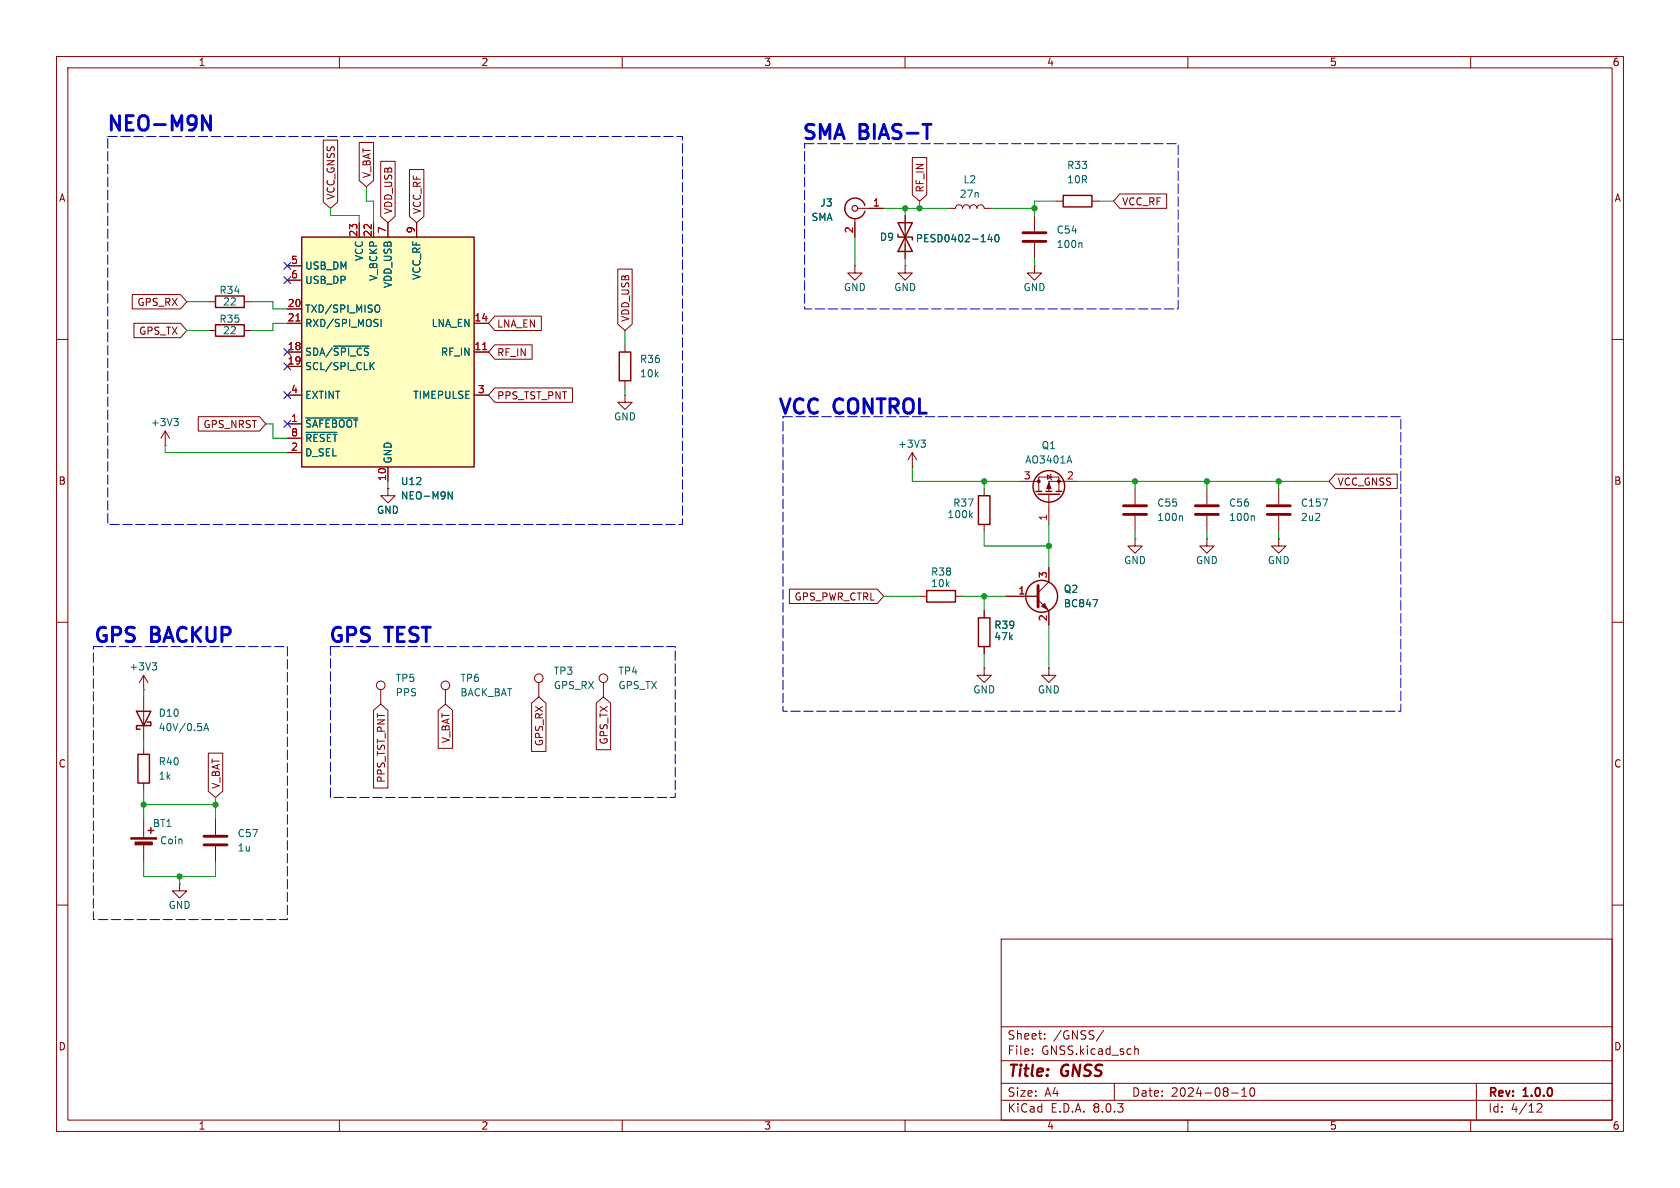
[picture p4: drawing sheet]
<svg xmlns="http://www.w3.org/2000/svg" width="297mm" height="210mm" viewBox="0 0 297 210" stroke-linecap="round" stroke-linejoin="round" font-family="sans-serif">
<defs><g id="words">
<g font-size="3.5" fill="#0000c2">
<text x="18.6" y="23.9">NEO-M9N</text>
<text x="141.5" y="25.4">SMA</text>
<text x="151.9" y="25.4">BIAS-T</text>
<text x="137.2" y="73.9">VCC</text>
<text x="147.5" y="73.9">CONTROL</text>
<text x="16.2" y="114.3">GPS</text>
<text x="26.7" y="114.3">BACKUP</text>
<text x="57.8" y="114.3">GPS</text>
<text x="68.2" y="114.3">TEST</text>
</g>
<g font-size="2.8" fill="#840000">
<text x="178" y="190.9">Title:</text>
<text x="187.7" y="190.9">GNSS</text>
</g>
<g font-size="2.1" fill="#840000">
<text x="178" y="184">Sheet:</text>
<text x="186.2" y="184">/GNSS/</text>
<text x="178" y="186.7">File:</text>
<text x="184.1" y="186.7">GNSS.kicad_sch</text>
<text x="178" y="196.9">KiCad</text>
<text x="178" y="194.1">Size:</text>
<text x="184.7" y="194.1">A4</text>
<text x="185.7" y="196.9">E.D.A.</text>
<text x="193.3" y="196.9">8.0.3</text>
<text x="200" y="194.1">Date:</text>
<text x="207" y="194.1">2024-08-10</text>
<text x="263" y="194.3">Rev:</text>
<text x="263" y="196.9">Id:</text>
<text x="267.1" y="196.9">4/12</text>
<text x="269.4" y="194.3">1.0.0</text>
</g>
<g font-size="1.8" fill="#840000">
<text x="35" y="11.9">1</text>
<text x="85" y="11.9">2</text>
<text x="135" y="11.9">3</text>
<text x="185" y="11.9">4</text>
<text x="235" y="11.9">5</text>
<text x="285" y="11.9">6</text>
<text x="10.3" y="35.9">A</text>
<text x="59.4" y="35.4" transform="rotate(-90 59.4 35.4)">VCC_GNSS</text>
<text x="65.7" y="31.6" transform="rotate(-90 65.7 31.6)">V_BAT</text>
<text x="163.5" y="34.1" transform="rotate(-90 163.5 34.1)">RF_IN</text>
<text x="285.3" y="35.9">A</text>
<text x="69.5" y="37.9" transform="rotate(-90 69.5 37.9)">VDD_USB</text>
<text x="74.6" y="37.9" transform="rotate(-90 74.6 37.9)">VCC_RF</text>
<text x="198.3" y="36.5">VCC_RF</text>
<text x="24.2" y="54.3">GPS_RX</text>
<text x="24.5" y="59.4">GPS_TX</text>
<text x="87.8" y="58.1">LNA_EN</text>
<text x="111.4" y="57" transform="rotate(-90 111.4 57)">VDD_USB</text>
<text x="87.8" y="63.2">RF_IN</text>
<text x="87.8" y="70.8">PPS_TST_PNT</text>
<text x="35.9" y="75.9">GPS_NRST</text>
<text x="10.3" y="85.9">B</text>
<text x="236.4" y="86">VCC_GNSS</text>
<text x="285.3" y="85.9">B</text>
<text x="140.4" y="106.4">GPS_PWR_CTRL</text>
<text x="79.7" y="131.5" transform="rotate(-90 79.7 131.5)">V_BAT</text>
<text x="107.6" y="131.7" transform="rotate(-90 107.6 131.7)">GPS_TX</text>
<text x="10.3" y="135.9">C</text>
<text x="96.2" y="132" transform="rotate(-90 96.2 132)">GPS_RX</text>
<text x="285.3" y="135.9">C</text>
<text x="39.1" y="139.5" transform="rotate(-90 39.1 139.5)">V_BAT</text>
<text x="68.3" y="138.5" transform="rotate(-90 68.3 138.5)">PPS_TST_PNT</text>
<text x="10.3" y="185.9">D</text>
<text x="285.3" y="185.9">D</text>
<text x="35" y="199.9">1</text>
<text x="85" y="199.9">2</text>
<text x="135" y="199.9">3</text>
<text x="185" y="199.9">4</text>
<text x="235" y="199.9">5</text>
<text x="285" y="199.9">6</text>
</g>
<g font-size="1.8" fill="#006464">
<text x="169.6" y="35.2">27n</text>
<text x="170.2" y="32.6">L2</text>
<text x="188.6" y="30.1">R33</text>
<text x="188.6" y="32.6">10R</text>
<text x="143.4" y="39.3">SMA</text>
<text x="144.9" y="36.7">J3</text>
<text x="186.7" y="41.5">C54</text>
<text x="53.8" y="47.9">USB_DM</text>
<text x="64.4" y="46.2" transform="rotate(-90 64.4 46.2)">VCC</text>
<text x="155.5" y="42.8">D9</text>
<text x="161.8" y="43">PESD0402-140</text>
<text x="186.7" y="44">100n</text>
<text x="38.7" y="52.2">R34</text>
<text x="53.8" y="50.4">USB_DP</text>
<text x="66.9" y="49.8" transform="rotate(-90 66.9 49.8)">V_BCKP</text>
<text x="69.4" y="51" transform="rotate(-90 69.4 51)">VDD_USB</text>
<text x="74.5" y="49.6" transform="rotate(-90 74.5 49.6)">VCC_RF</text>
<text x="149.1" y="51.7">GND</text>
<text x="158" y="51.7">GND</text>
<text x="180.8" y="51.7">GND</text>
<text x="38.7" y="57.3">R35</text>
<text x="39.3" y="59.3">22</text>
<text x="39.3" y="54.2">22</text>
<text x="53.8" y="55.5">TXD/SPI_MISO</text>
<text x="53.8" y="58">RXD/SPI_MOSI</text>
<text x="76.2" y="58">LNA_EN</text>
<text x="53.8" y="63.1">SDA/~{SPI_CS}</text>
<text x="53.8" y="65.6">SCL/SPI_CLK</text>
<text x="77.8" y="63.1">RF_IN</text>
<text x="113" y="64.4">R36</text>
<text x="53.8" y="70.7">EXTINT</text>
<text x="72.9" y="70.7">TIMEPULSE</text>
<text x="113" y="66.9">10k</text>
<text x="26.6" y="75.5">+3V3</text>
<text x="53.8" y="75.8">~{SAFEBOOT}</text>
<text x="108.5" y="74.5">GND</text>
<text x="53.8" y="80.9">D_SEL</text>
<text x="53.8" y="78.3">~{RESET}</text>
<text x="69.4" y="82" transform="rotate(-90 69.4 82)">GND</text>
<text x="158.6" y="79.3">+3V3</text>
<text x="181.1" y="82.1">AO3401A</text>
<text x="184" y="79.6">Q1</text>
<text x="70.8" y="86">U12</text>
<text x="70.8" y="88.5">NEO-M9N</text>
<text x="168.4" y="89.8">R37</text>
<text x="204.5" y="89.8">C55</text>
<text x="217.2" y="89.8">C56</text>
<text x="229.9" y="89.8">C157</text>
<text x="66.5" y="91">GND</text>
<text x="167.4" y="91.8">100k</text>
<text x="204.5" y="92.3">100n</text>
<text x="217.2" y="92.3">100n</text>
<text x="229.9" y="92.3">2u2</text>
<text x="164.5" y="102">R38</text>
<text x="198.6" y="99.9">GND</text>
<text x="211.3" y="99.9">GND</text>
<text x="224" y="99.9">GND</text>
<text x="164.5" y="104">10k</text>
<text x="188" y="107.5">BC847</text>
<text x="188" y="105">Q2</text>
<text x="175.7" y="113.4">47k</text>
<text x="175.7" y="111.4">R39</text>
<text x="22.8" y="118.7">+3V3</text>
<text x="97.8" y="119.5">TP3</text>
<text x="109.2" y="119.5">TP4</text>
<text x="69.9" y="120.8">TP5</text>
<text x="69.9" y="123.3">PPS</text>
<text x="81.3" y="120.8">TP6</text>
<text x="81.3" y="123.3">BACK_BAT</text>
<text x="97.8" y="122">GPS_RX</text>
<text x="109.2" y="122">GPS_TX</text>
<text x="172" y="122.8">GND</text>
<text x="183.4" y="122.8">GND</text>
<text x="27.9" y="129.5">40V/0.5A</text>
<text x="27.9" y="126.9">D10</text>
<text x="27.9" y="135.5">R40</text>
<text x="27.9" y="138">1k</text>
<text x="26.9" y="146.4">BT1</text>
<text x="28.2" y="149.5">Coin</text>
<text x="41.9" y="148.2">C57</text>
<text x="41.9" y="150.7">1u</text>
<text x="29.7" y="160.9">GND</text>
</g>
<g font-size="1.8" fill="#a90000">
<text x="63.2" y="42" transform="rotate(-90 63.2 42)">23</text>
<text x="65.8" y="42" transform="rotate(-90 65.8 42)">22</text>
<text x="68.3" y="41.3" transform="rotate(-90 68.3 41.3)">7</text>
<text x="73.4" y="41.3" transform="rotate(-90 73.4 41.3)">9</text>
<text x="150.9" y="41.3" transform="rotate(-90 150.9 41.3)">2</text>
<text x="154.2" y="36.6">1</text>
<text x="51.4" y="46.7">5</text>
<text x="51.4" y="49.3">6</text>
<text x="50.8" y="54.4">20</text>
<text x="50.8" y="56.9">21</text>
<text x="83.8" y="56.9">14</text>
<text x="50.8" y="62">18</text>
<text x="50.8" y="64.5">19</text>
<text x="83.8" y="62">11</text>
<text x="51.4" y="69.6">4</text>
<text x="84.4" y="69.6">3</text>
<text x="51.4" y="74.7">1</text>
<text x="51.4" y="77.2">8</text>
<text x="51.4" y="79.8">2</text>
<text x="68.3" y="85.1" transform="rotate(-90 68.3 85.1)">10</text>
<text x="180.9" y="84.8">3</text>
<text x="188.5" y="84.8">2</text>
<text x="185.2" y="92.1" transform="rotate(-90 185.2 92.1)">1</text>
<text x="180" y="105.2">1</text>
<text x="185.2" y="102.3" transform="rotate(-90 185.2 102.3)">3</text>
<text x="185.2" y="109.9" transform="rotate(-90 185.2 109.9)">2</text>
</g>
</g></defs>
<g fill="none" stroke="#840000" stroke-width=".18">
<path d="M10 10h277v190h-277zM12 12h273v186h-273zM60 10v2M110 10v2M160 10v2M210 10v2M260 10v2M151.1 38.6v3.3M151.6 36.8h4.6M160 38.1v7.6M167.6 36.8h1.3a.64 .64 0 0 1 .6-.6 .64 .64 0 0 1 .7 .6 .64 .64 0 0 1 .6-.6 .64 .64 0 0 1 .6 .6 .64 .64 0 0 1 .7-.6 .64 .64 0 0 1 .6 .6 .64 .64 0 0 1 .7-.6 .64 .64 0 0 1 .6 .6h1.3M182.9 38.1v2.8"/>
<path d="M186.7 35.6h1.3M193 35.6h1.3M10 60h2M151.1 47v1.3h1.3l-1.3 1.2-1.2-1.2h1.2M151.1 47h.1M182.9 47v1.3h1.2l-1.2 1.2-1.3-1.2h1.3M182.9 47h.1M182.9 42.9v2.8M285 60h2M29.2 78.7h.1M29.2 76.2l-.8 1.3M29.2 76.2v2.5"/>
<path d="M29.2 76.2l.8 1.3M110.5 69.9v1.2h1.3l-1.3 1.3-1.3-1.3h1.3M110.5 69.9h.1M110.5 61v1.2M110.5 67.3v1.3M68.6 86.4v1.2h1.2l-1.2 1.3-1.3-1.3h1.3M68.6 86.4h.1M161.3 82.6h.1M161.3 80l-.8 1.3M161.3 80v2.6M161.3 80l.8 1.3M174 86.4v1.2"/>
<path d="M174 92.7v1.3M180.3 85.1h3.3M183.6 86.9v-2.6h3.6v2.6M185.2 83.9l.6 .4-.6 .4zM185.4 87.4v5.3M185.7 83.8l.1 .1v.8l.1 .1M190.5 85.1h-5.1v1.8M10 110h2M25.4 119.4v2.5M25.4 119.4l-.8 1.3M25.4 119.4l.8 1.3M162.6 105.4h1.2"/>
<path d="M168.9 105.4h1.3M285 110h2M25.4 121.9h.1M25.4 132.1v1.3M25.4 138.4v1.3M10 160h2M25.4 144.8v3.3M25.4 149.1v3.3M31.7 156.2v1.3h1.3l-1.3 1.3-1.2-1.3h1.2M31.7 156.2h.1M38.1 144.8v2.8M38.1 149.6v2.8"/>
<path d="M285 160h2M177 166h108v32h-108zM60 198v2M110 198v2M160 198v2M177 194.5h108M177 191.5h108M177 187.5h108M177 181.5h108M182.5 186.3v.1M182.5 185.5v.1M184.7 183.6v.1"/>
<path d="M184.7 182.8v.1M195.1 182.1l-1.3 2M197 191.5v3M200.6 184.9v1.5M200.6 185.5l.2-.1 .4 .1v.9M210 198v2M217.7 193.2h1.2M219.5 193.8h.9M219.5 192.7l.5-.4v1.5M221.2 192.4l.1-.1a.81 .81 0 0 1 .6 .6 .81 .81 0 0 1-.3 .8l-.1 .1a.81 .81 0 0 1-.6-.6 .81 .81 0 0 1 .3-.8zM260 198v2M261 191.5v6.5"/>
<path d="M271.7 195.2l.6-.1 .2 .1 .1 .3-.9 1.1h.9"/>
</g>
<g fill="none" stroke="#840000" stroke-width=".25">
<path d="M152.9 36.3a1.82 1.82 0 0 0-2.8-.9 1.82 1.82 0 0 0 0 2.9 1.82 1.82 0 0 0 2.8-1M158.7 39.4h2.6l-2.6 5.1h2.6zM188 34.5h5v2.1h-5zM158.7 41.4v.5h2.6v.5M109.5 62.2h2v5.1h-2zM173 87.6h2v5.1h-2zM183.1 86.9h1M183.5 87.4h3.8M184.9 86.9h1M186.7 86.9h1M163.8 104.4h5.1v2h-5.1zM24.4 133.4h2v5h-2z"/>
<path d="M26.2 146.8h1M26.7 146.3v1"/>
<circle cx="185.4" cy="86" r="2.79"/>
</g>
<g fill="#840000" stroke="#840000" stroke-width=".18">
<path d="M23.1 148.1h4.6v.2h-4.6z"/>
<path d="M23.9 148.8h3v.6h-3z"/>
<path d="M185.4 85.3l.4 1.1h-.8z"/>
<circle cx="187.2" cy="85.1" r=".25"/>
<circle cx="183.6" cy="85.1" r=".25"/>
</g>
<path d="M180.8 42.7h4.1M180.8 41.1h4.1M36.1 149.4h4M36.1 147.8h4" fill="none" stroke="#840000" stroke-width=".51"/>
<g fill="none" stroke="#006464" stroke-width=".18">
<path d="M175 41.4l-.3 .9h.8M175.3 41.9v.8M176 41.6l.2-.1a.68 .68 0 0 1 .4 .6 .68 .68 0 0 1-.4 .6l-.2-.1-.1-.3zM191.1 42.9l.2 .2v.7M30.7 74h.8l-.4 .5M31.3 74.5l.2 .2v.3l-.2 .3M162.8 77.8h.8l-.4 .5M163.3 78.3l.3 .2v.3l-.3 .3M171.5 91l.4 .5M171.9 90.7l-.5 .4M189 80.6l.5 1.3M26.9 117.2h.8l-.4 .4"/>
<path d="M27.5 117.6l.2 .3v.3l-.2 .2"/>
</g>
<circle cx="151.1" cy="36.8" r=".51" fill="none" stroke="#840000" stroke-width=".2"/>
<path d="M53.3 41.9h30.5v40.7h-30.5z" fill="#ffffc2"/>
<g fill="none" stroke="#840000" stroke-width=".25">
<path d="M38.1 57.4h5.1v2h-5.1zM38.1 52.3h5.1v2.1h-5.1zM53.3 41.9h30.5v40.7h-30.5zM173 109.2h2v5.1h-2zM24.1 125.7h2.6l-1.3 2.6zM26 127.6h.7v.7h-2.6v.6h.7"/>
<circle cx="184.1" cy="105.4" r="2.82"/>
</g>
<g fill="none" stroke="#840000" stroke-width=".18">
<path d="M57.1 24.8h2.6v10.9l-1.3 1.1-1.3-1.1zM63.5 25.2h2.5v6.7l-1.2 1.1-1.3-1.1zM63.5 39.4v2.5M66 39.4v2.5M67.3 28.5h2.6v9.8l-1.3 1.1-1.3-1.1zM68.6 39.4v2.5M72.4 30h2.5v8.3l-1.2 1.1-1.3-1.1zM73.7 39.4v2.5M151.1 39.4v2.5M153.7 36.8h2.5M160 38.1v2.5M161.3 27.9h2.5v6.5l-1.2 1.2-1.3-1.2z"/>
<path d="M198 34.3h8.3v2.5h-8.3l-1.2-1.2zM23.4 52.1h8.5l1.1 1.2-1.1 1.3h-8.5zM23.7 57.1h8.2l1.1 1.3-1.1 1.3h-8.2zM36.8 58.4h1.3M36.8 53.3h1.3M43.2 58.4h1.2M43.2 53.3h1.2M50.8 57.2h2.5M50.8 54.6h2.5M50.8 47h2.5M50.8 49.5h2.5M83.8 57.2h2.6"/>
<path d="M87.5 55.9h8.2v2.5h-8.2l-1.1-1.2zM109.2 47.6h2.6v9.7l-1.3 1.1-1.3-1.1zM160 47v1.3h1.3l-1.3 1.2-1.3-1.2h1.3M160 47h.1M160 43.2v2.5M35 73.7h10.9l1.1 1.2-1.1 1.3h-10.9zM50.8 74.9h2.5M50.8 62.2h2.5M50.8 64.8h2.5M50.8 69.9h2.5M50.8 77.5h2.5M83.8 62.2h2.6"/>
<path d="M83.8 69.9h2.6M87.5 61h6.6v2.5h-6.6l-1.1-1.3zM87.5 68.6h13.7v2.5h-13.7l-1.1-1.2zM50.8 80h2.5M68.6 86.4h.1M68.6 82.6v2.5M200.7 95.3v1.2h1.2l-1.2 1.3-1.3-1.3h1.3M200.7 95.3h.1M200.7 86.4v2.8M200.7 91.2v2.8M213.4 95.3v1.2h1.2l-1.2 1.3-1.3-1.3h1.3M213.4 95.3h.1"/>
<path d="M213.4 86.4v2.8M213.4 91.2v2.8M226.1 95.3v1.2h1.2l-1.2 1.3-1.3-1.3h1.3M226.1 95.3h.1M226.1 86.4v2.8M226.1 91.2v2.8M236.1 83.8h10.9v2.6h-10.9l-1.2-1.3zM139.6 104.1h15.5l1.1 1.3-1.1 1.3h-15.5zM174 118.1v1.3h1.3l-1.3 1.3-1.3-1.3h1.3M174 118.1h.1M174 108v1.2M174 114.3v1.3"/>
<path d="M177.8 105.4h5.7M183.5 106l1.9 2v2.5M185.4 118.1v1.3h1.3l-1.3 1.3-1.3-1.3h1.3M185.4 118.1h.1M185.4 100.3v2.6l-1.9 1.9M25.4 123.2v7.6M36.8 133.1h2.6v6.8l-1.3 1.1-1.3-1.1zM66 125.6l1.3-1.1 1.3 1.1v13.7h-2.6zM67.3 121.9v2.6M77.5 125.6l1.2-1.1 1.3 1.1v6.7h-2.5zM78.7 121.9v2.6M94 124.3l1.2-1.1 1.3 1.1v8.5h-2.5z"/>
<path d="M95.2 120.7v2.5M105.4 124.3l1.3-1.1 1.3 1.1v8.2h-2.6zM106.7 120.7v2.5"/>
<circle cx="95.2" cy="119.9" r=".76"/>
<circle cx="106.7" cy="119.9" r=".76"/>
<circle cx="67.3" cy="121.2" r=".76"/>
<circle cx="78.7" cy="121.2" r=".76"/>
</g>
<g fill="none" stroke="#006464" stroke-width=".18">
<path d="M66.6 53.9a.43 .43 0 0 1 .5 .4v.5a.43 .43 0 0 1-.5 .4M67.4 56.5v1.2M175 41.4l-.3 .9h.8M175.3 41.9v.8M176 41.6l.2-.1a.68 .68 0 0 1 .4 .6 .68 .68 0 0 1-.4 .6l-.2-.1-.1-.3zM54.1 73.9h9.2M54.1 76.4h5.5M59 61.2h6.3M65.6 64.6l.6 .7M66.2 64.1l-.8 .7M79.2 86.9l.8 1.3v-1.3M208.9 91.2l.2 .2v.6"/>
<path d="M221.6 91.2l.2 .2v.6M233.9 88.2h.8l-.5 1.3M193.2 106h.9l-.6 1.3M36 129.2l.5-1.3 .4 1.3M36.2 128.8h.6"/>
</g>
<path d="M52.3 56.7h.7M85.3 61.8h.8" fill="none" stroke="#a90000" stroke-width=".18"/>
<path d="M198.6 90.9h4.1M198.6 89.4h4.1M211.3 90.9h4.1M211.3 89.4h4.1M224 90.9h4.1M224 89.4h4.1M183.5 103.5v3.8" fill="none" stroke="#840000" stroke-width=".51"/>
<path d="M184.1 107.2l.6-.5 .5 1z" fill="#840000" stroke="#840000" stroke-width=".18"/>
<path d="M35.8 20.5l1.4 2.5v-2.5" fill="none" stroke="#0000c2" stroke-width=".51"/>
<path d="M19 24.1h101.6v68.6h-101.6zM142.2 25.4h66.1v29.2h-66.1zM138.4 73.7h109.2v52h-109.2zM16.5 114.3h34.3v48.3h-34.3zM58.4 114.3h61v26.7h-61z" fill="none" stroke="#0000c2" stroke-width=".18" stroke-dasharray="1.7 .6"/>
<g fill="none" stroke="#009600" stroke-width=".18">
<path d="M58.4 36.8v1.3h5.1v1.3M64.8 33v2.6h1.2v3.8M156.2 36.8h11.4M160 36.8v1.3M162.6 35.6v1.2M175.3 36.8h7.6M186.7 35.6h-3.8v2.5M194.3 35.6h2.5M33 53.3h3.8M33 58.4h3.8M44.4 53.3h3.9v1.3h2.5M50.8 57.2h-2.5v1.2h-3.9"/>
<path d="M110.5 58.4v2.6M151.1 41.9v5.1M160 45.7v1.3M182.9 45.7v1.3M29.2 78.7v1.3h21.6M47 74.9h1.3v2.6h2.5M110.5 68.6v1.3M68.6 85.1v1.3M161.3 82.6v2.5h19M174 85.1v1.3M174 94v2.5h11.4M185.4 92.7v7.6"/>
<path d="M190.5 85.1h44.4M200.7 85.1v1.3M200.7 94v1.3M213.4 85.1v1.3M213.4 94v1.3M226.1 85.1v1.3M226.1 94v1.3M156.2 105.4h6.4M170.2 105.4h7.6M174 105.4v2.6M174 115.6v2.5M185.4 110.5v7.6"/>
<path d="M25.4 121.9v1.3M25.4 130.8v1.3M25.4 139.7v5.1M25.4 142.2h12.7M25.4 152.4v2.5h12.7v-2.5M31.7 154.9v1.3M38.1 141v3.8"/>
</g>
<path d="M50.2 48.9l1.2 1.2M50.2 46.4l1.2 1.2M51.4 48.9l-1.2 1.2M51.4 46.4l-1.2 1.2M50.2 64.2l1.2 1.2M50.2 74.3l1.2 1.2M50.2 69.2l1.2 1.3M50.2 61.6l1.2 1.2M51.4 64.2l-1.2 1.2M51.4 74.3l-1.2 1.2M51.4 69.2l-1.2 1.3M51.4 61.6l-1.2 1.2" fill="none" stroke="#000084" stroke-width=".18"/>
<g fill="#009600" stroke="#009600" stroke-width=".18">
<circle cx="226.1" cy="85.1" r=".46"/>
<circle cx="213.4" cy="85.1" r=".46"/>
<circle cx="185.4" cy="96.5" r=".46"/>
<circle cx="174" cy="85.1" r=".46"/>
<circle cx="174" cy="105.4" r=".46"/>
<circle cx="160" cy="36.8" r=".46"/>
<circle cx="162.6" cy="36.8" r=".46"/>
<circle cx="200.7" cy="85.1" r=".46"/>
<circle cx="182.9" cy="36.8" r=".46"/>
<circle cx="38.1" cy="142.2" r=".46"/>
<circle cx="25.4" cy="142.2" r=".46"/>
<circle cx="31.7" cy="154.9" r=".46"/>
</g>
<use href="#words"/>
</svg>
